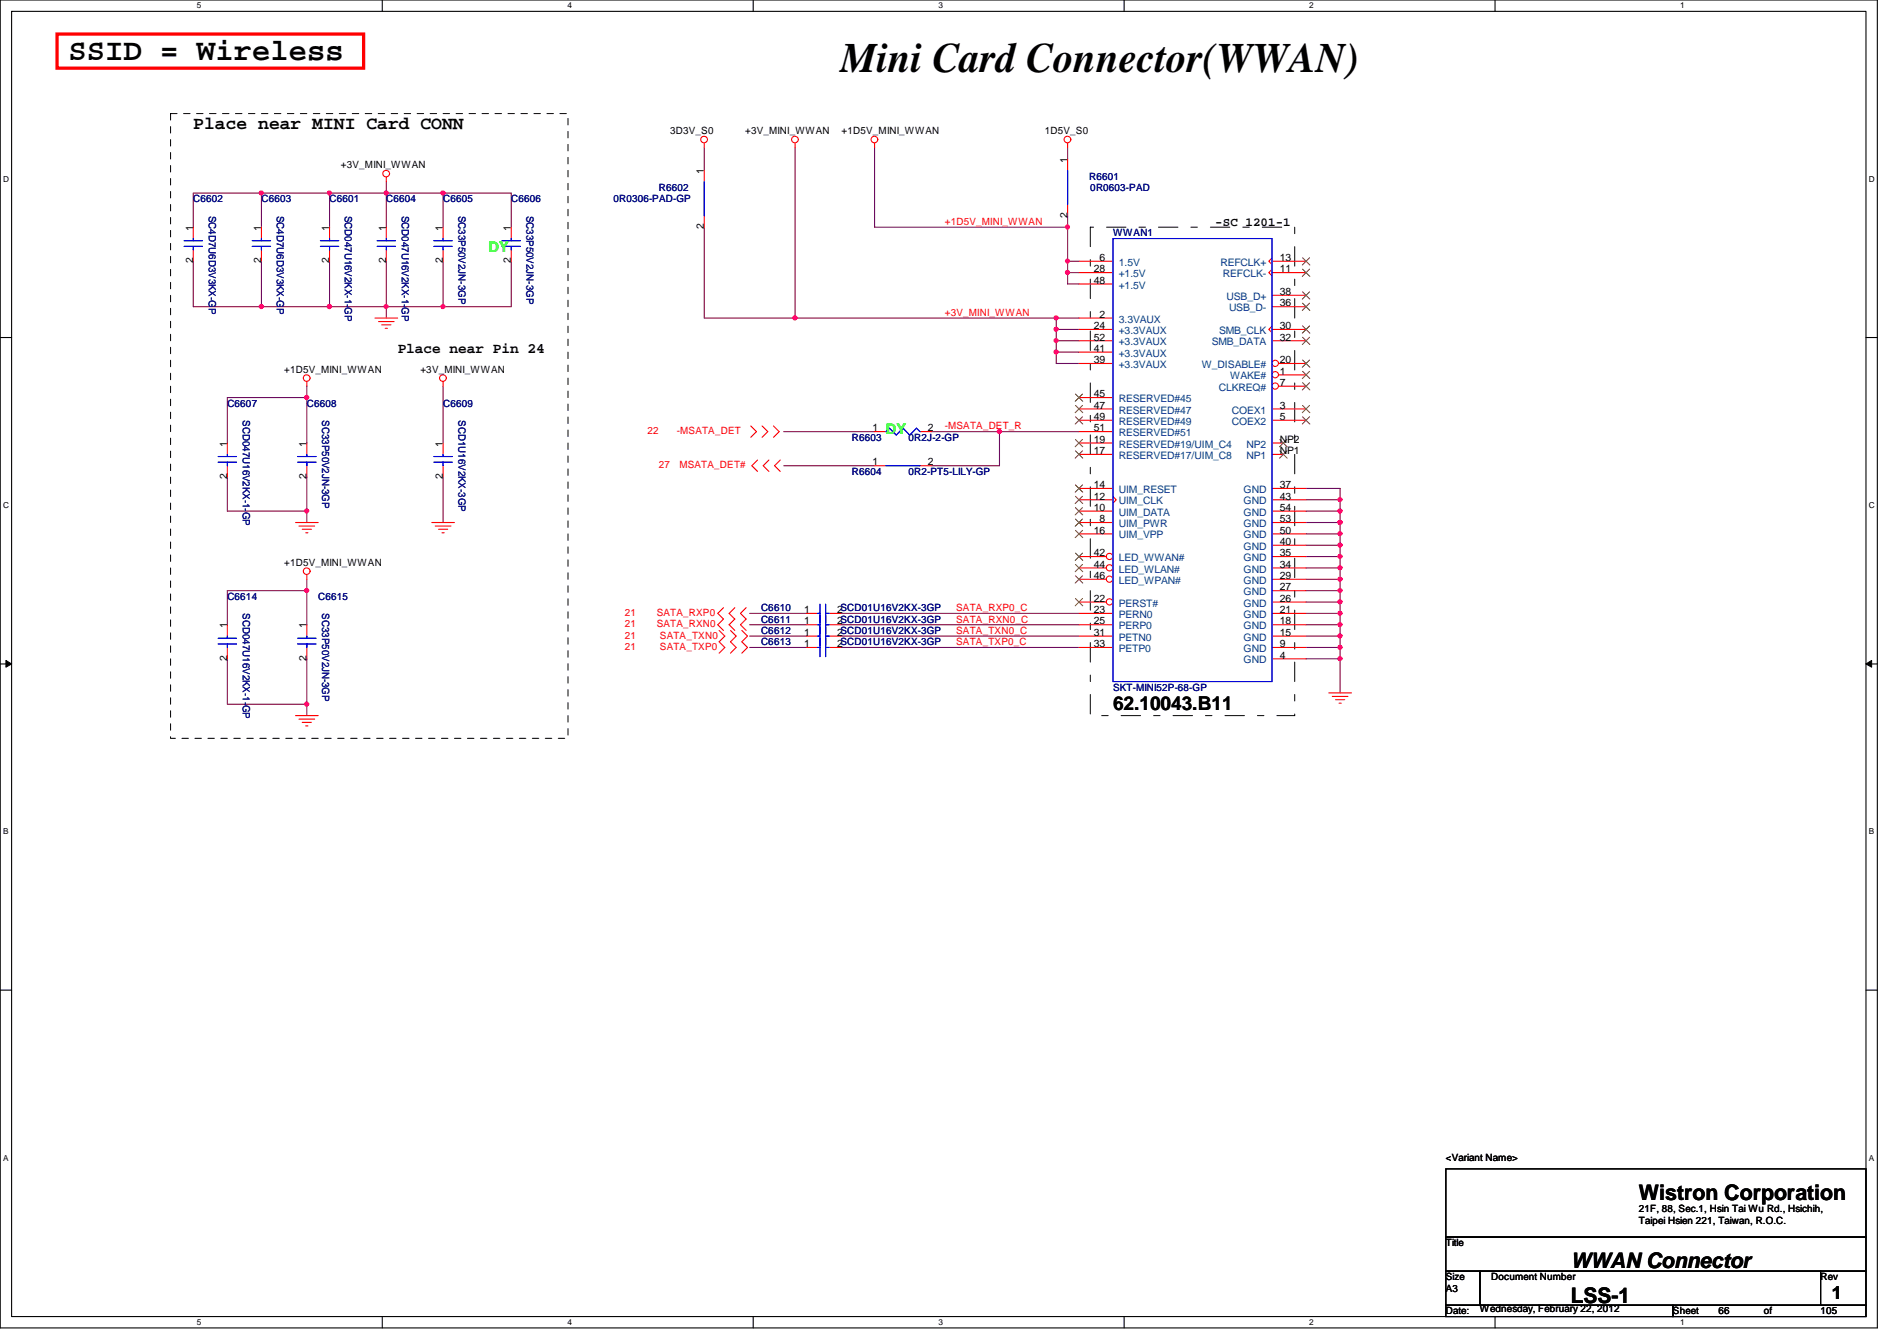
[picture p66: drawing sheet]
<svg xmlns="http://www.w3.org/2000/svg" width="297mm" height="210mm" viewBox="0 0 297 210" stroke-linecap="round" stroke-linejoin="round" font-family="sans-serif">
<defs><g id="words">
<text font-size="6.6" x="131.6" y="11.3">Mini Card Connector(WWAN)</text>
<text font-size="4.8" x="10.7" y="9.4">SSID = Wireless</text>
<g font-size="3.3">
<text x="256.6" y="187.9">Wistron Corporation</text>
<text x="246" y="203.9">LSS-1</text>
<text x="246" y="198.5">WWAN Connector</text>
</g>
<text font-size="3" x="174.3" y="111.2">62.10043.B11</text>
<g font-size="2.8">
<text x="30.3" y="20.2">Place near MINI Card CONN</text>
<text x="286.8" y="203.4">1</text>
</g>
<g font-size="2.3" fill="#0f0">
<text x="76.5" y="39.5">DY</text>
<text x="138.7" y="67.9">DY</text>
</g>
<text font-size="2.3" x="62.3" y="55.2">Place near Pin 24</text>
<text font-size="1.9" x="190.3" y="35.4">-SC 1201-1</text>
<g font-size="1.6">
<text x="104.9" y="21">3D3V_S0</text>
<text x="116.7" y="21">+3V_MINI_WWAN</text>
<text x="131.8" y="21">+1D5V_MINI_WWAN</text>
<text x="163.6" y="21">1D5V_S0</text>
<text x="53.4" y="26.3">+3V_MINI_WWAN</text>
<text x="110.2" y="27.2" transform="rotate(-90 110.2 27.2)">1</text>
<text x="167.1" y="25.4" transform="rotate(-90 167.1 25.4)">1</text>
<text x="110.2" y="35.9" transform="rotate(-90 110.2 35.9)">2</text>
<text x="167.1" y="34.1" transform="rotate(-90 167.1 34.1)">2</text>
<text x="30.2" y="41.2" transform="rotate(-90 30.2 41.2)">2</text>
<text x="30.2" y="36.1" transform="rotate(-90 30.2 36.1)">1</text>
<text x="40.9" y="41.2" transform="rotate(-90 40.9 41.2)">2</text>
<text x="40.9" y="36.1" transform="rotate(-90 40.9 36.1)">1</text>
<text x="51.6" y="41.2" transform="rotate(-90 51.6 41.2)">2</text>
<text x="51.6" y="36.1" transform="rotate(-90 51.6 36.1)">1</text>
<text x="60.4" y="41.2" transform="rotate(-90 60.4 41.2)">2</text>
<text x="60.4" y="36.1" transform="rotate(-90 60.4 36.1)">1</text>
<text x="69.3" y="41.2" transform="rotate(-90 69.3 41.2)">2</text>
<text x="69.3" y="36.1" transform="rotate(-90 69.3 36.1)">1</text>
<text x="80" y="41.2" transform="rotate(-90 80 41.2)">2</text>
<text x="80" y="36.1" transform="rotate(-90 80 36.1)">1</text>
<text x="172.2" y="40.9">6</text>
<text x="200.4" y="40.9">13</text>
<text x="171.3" y="42.6">28</text>
<text x="171.3" y="44.4">48</text>
<text x="200.4" y="42.6">11</text>
<text x="200.4" y="48">36</text>
<text x="200.4" y="46.2">38</text>
<text x="171.3" y="53.3">52</text>
<text x="171.3" y="51.5">24</text>
<text x="172.2" y="49.7">2</text>
<text x="200.4" y="53.3">32</text>
<text x="200.4" y="51.5">30</text>
<text x="44.5" y="58.3">+1D5V_MINI_WWAN</text>
<text x="65.8" y="58.3">+3V_MINI_WWAN</text>
<text x="171.3" y="56.9">39</text>
<text x="171.3" y="55.1">41</text>
<text x="200.4" y="58.6">1</text>
<text x="200.4" y="56.9">20</text>
<text x="171.3" y="62.2">45</text>
<text x="171.3" y="64">47</text>
<text x="171.3" y="65.7">49</text>
<text x="200.4" y="60.4">7</text>
<text x="200.4" y="64">3</text>
<text x="200.4" y="65.7">5</text>
<text x="35.6" y="69.9" transform="rotate(-90 35.6 69.9)">1</text>
<text x="48" y="69.9" transform="rotate(-90 48 69.9)">1</text>
<text x="69.3" y="69.9" transform="rotate(-90 69.3 69.9)">1</text>
<text x="136.6" y="67.5">1</text>
<text x="145.3" y="67.5">2</text>
<text x="171.3" y="71.1">17</text>
<text x="171.3" y="69.3">19</text>
<text x="171.3" y="67.5">51</text>
<text x="200.4" y="71.1">NP1</text>
<text x="200.4" y="69.3">NP2</text>
<text x="35.6" y="75" transform="rotate(-90 35.6 75)">2</text>
<text x="48" y="75" transform="rotate(-90 48 75)">2</text>
<text x="69.3" y="75" transform="rotate(-90 69.3 75)">2</text>
<text x="136.6" y="72.9">1</text>
<text x="145.3" y="72.9">2</text>
<text x="171.3" y="76.4">14</text>
<text x="200.4" y="76.4">37</text>
<text x="171.3" y="83.5">16</text>
<text x="171.3" y="78.2">12</text>
<text x="171.3" y="80">10</text>
<text x="172.2" y="81.7">8</text>
<text x="200.4" y="78.2">43</text>
<text x="200.4" y="80">54</text>
<text x="200.4" y="81.7">53</text>
<text x="200.4" y="83.5">50</text>
<text x="44.5" y="88.6">+1D5V_MINI_WWAN</text>
<text x="171.3" y="87.1">42</text>
<text x="171.3" y="88.9">44</text>
<text x="200.4" y="85.3">40</text>
<text x="200.4" y="87.1">35</text>
<text x="200.4" y="88.9">34</text>
<text x="125.9" y="96">1</text>
<text x="131.1" y="96">2SCD01U16V2KX-3GP</text>
<text x="171.3" y="90.6">46</text>
<text x="171.3" y="96">23</text>
<text x="171.3" y="94.2">22</text>
<text x="200.4" y="90.6">29</text>
<text x="200.4" y="92.4">27</text>
<text x="200.4" y="94.2">26</text>
<text x="200.4" y="96">21</text>
<text x="35.6" y="98.3" transform="rotate(-90 35.6 98.3)">1</text>
<text x="48" y="98.3" transform="rotate(-90 48 98.3)">1</text>
<text x="125.9" y="97.7">1</text>
<text x="125.9" y="101.3">1</text>
<text x="125.9" y="99.5">1</text>
<text x="131.1" y="97.7">2SCD01U16V2KX-3GP</text>
<text x="131.1" y="101.3">2SCD01U16V2KX-3GP</text>
<text x="131.1" y="99.5">2SCD01U16V2KX-3GP</text>
<text x="171.3" y="97.7">25</text>
<text x="171.3" y="99.5">31</text>
<text x="171.3" y="101.3">33</text>
<text x="200.4" y="97.7">18</text>
<text x="200.4" y="99.5">15</text>
<text x="200.4" y="101.3">9</text>
<text x="35.6" y="103.5" transform="rotate(-90 35.6 103.5)">2</text>
<text x="48" y="103.5" transform="rotate(-90 48 103.5)">2</text>
<text x="200.4" y="103.1">4</text>
<text x="226.4" y="181.7">&lt;Variant Name&gt;</text>
<text x="256.6" y="189.7">21F, 88, Sec.1, Hsin Tai Wu Rd., Hsichih,</text>
<text x="256.6" y="191.6">Taipei Hsien 221, Taiwan, R.O.C.</text>
<text x="226.4" y="195.1">Title</text>
<text x="226.4" y="200.4">Size</text>
<text x="226.4" y="202.2">A3</text>
<text x="233.5" y="200.4">Document Number</text>
<text x="285.1" y="200.4">Rev</text>
<text x="226.4" y="205.7">Date:</text>
<text x="231.7" y="205.4">Wednesday, February 22, 2012</text>
<text x="262" y="205.7">Sheet</text>
<text x="269.1" y="205.7">66</text>
<text x="276.2" y="205.7">of</text>
<text x="285.1" y="205.7">105</text>
</g>
<g font-size="1.6" fill="#000080">
<text x="103.2" y="29.9">R6602</text>
<text x="170.6" y="28.1">R6601</text>
<text x="170.7" y="29.9">0R0603-PAD</text>
<text x="30.3" y="31.7">C6602</text>
<text x="32.7" y="33.8" transform="rotate(90 32.7 33.8)">SC4D7U6D3V3KX-GP</text>
<text x="40.9" y="31.7">C6603</text>
<text x="43.3" y="33.8" transform="rotate(90 43.3 33.8)">SC4D7U6D3V3KX-GP</text>
<text x="51.6" y="31.7">C6601</text>
<text x="54" y="33.8" transform="rotate(90 54 33.8)">SCD047U16V2KX-1-GP</text>
<text x="60.5" y="31.7">C6604</text>
<text x="62.9" y="33.8" transform="rotate(90 62.9 33.8)">SCD047U16V2KX-1-GP</text>
<text x="69.4" y="31.7">C6605</text>
<text x="71.8" y="33.8" transform="rotate(90 71.8 33.8)">SC33P50V2JN-3GP</text>
<text x="80" y="31.7">C6606</text>
<text x="82.5" y="33.8" transform="rotate(90 82.5 33.8)">SC33P50V2JN-3GP</text>
<text x="96.1" y="31.7">0R0306-PAD-GP</text>
<text x="174.3" y="37">WWAN1</text>
<text x="35.6" y="63.7">C6607</text>
<text x="38" y="65.8" transform="rotate(90 38 65.8)">SCD047U16V2KX-1-GP</text>
<text x="48" y="63.7">C6608</text>
<text x="50.5" y="65.8" transform="rotate(90 50.5 65.8)">SC33P50V2JN-3GP</text>
<text x="69.4" y="63.7">C6609</text>
<text x="71.8" y="65.8" transform="rotate(90 71.8 65.8)">SCD1U16V2KX-3GP</text>
<text x="133.4" y="69">R6603</text>
<text x="142.3" y="69">0R2J-2-GP</text>
<text x="133.4" y="74.3">R6604</text>
<text x="142.3" y="74.3">0R2-PT5-LILY-GP</text>
<text x="35.6" y="93.9">C6614</text>
<text x="49.8" y="93.9">C6615</text>
<text x="119.2" y="95.7">C6610</text>
<text x="38" y="96" transform="rotate(90 38 96)">SCD047U16V2KX-1-GP</text>
<text x="50.5" y="96" transform="rotate(90 50.5 96)">SC33P50V2JN-3GP</text>
<text x="119.2" y="97.5">C6611</text>
<text x="119.2" y="101">C6613</text>
<text x="119.2" y="99.2">C6612</text>
<text x="174.3" y="108.1">SKT-MINI52P-68-GP</text>
</g>
<g font-size="1.6" fill="#f00">
<text x="148" y="35.2">+1D5V_MINI_WWAN</text>
<text x="148" y="49.4">+3V_MINI_WWAN</text>
<text x="101.4" y="67.9">22</text>
<text x="106" y="67.9">-MSATA_DET</text>
<text x="148" y="67.2">-MSATA_DET_R</text>
<text x="103.2" y="73.3">27</text>
<text x="106.4" y="73.3">MSATA_DET#</text>
<text x="149.7" y="95.7">SATA_RXP0_C</text>
<text x="97.8" y="99.9">21</text>
<text x="97.8" y="101.7">21</text>
<text x="97.8" y="98.2">21</text>
<text x="97.8" y="96.4">21</text>
<text x="102.8" y="98.2">SATA_RXN0</text>
<text x="102.8" y="96.4">SATA_RXP0</text>
<text x="103.3" y="99.9">SATA_TXN0</text>
<text x="103.3" y="101.7">SATA_TXP0</text>
<text x="149.7" y="99.2">SATA_TXN0_C</text>
<text x="149.7" y="101">SATA_TXP0_C</text>
<text x="149.7" y="97.5">SATA_RXN0_C</text>
</g>
<g font-size="1.6" fill="#004080">
<text x="175.2" y="41.6">1.5V</text>
<text x="191.1" y="41.6">REFCLK+</text>
<text x="175.2" y="43.4">+1.5V</text>
<text x="175.2" y="45.2">+1.5V</text>
<text x="191.5" y="43.4">REFCLK-</text>
<text x="192.1" y="46.9">USB_D+</text>
<text x="175.2" y="50.5">3.3VAUX</text>
<text x="175.2" y="52.3">+3.3VAUX</text>
<text x="190.9" y="52.3">SMB_CLK</text>
<text x="192.4" y="48.7">USB_D-</text>
<text x="175.2" y="54.1">+3.3VAUX</text>
<text x="175.2" y="57.6">+3.3VAUX</text>
<text x="175.2" y="55.8">+3.3VAUX</text>
<text x="188.2" y="57.6">W_DISABLE#</text>
<text x="189.7" y="54.1">SMB_DATA</text>
<text x="192.6" y="59.4">WAKE#</text>
<text x="175.2" y="62.9">RESERVED#45</text>
<text x="175.2" y="64.7">RESERVED#47</text>
<text x="190.8" y="61.2">CLKREQ#</text>
<text x="192.9" y="64.7">COEX1</text>
<text x="175.2" y="71.8">RESERVED#17/UIM_C8</text>
<text x="175.2" y="70.1">RESERVED#19/UIM_C4</text>
<text x="175.2" y="66.5">RESERVED#49</text>
<text x="175.2" y="68.3">RESERVED#51</text>
<text x="192.9" y="66.5">COEX2</text>
<text x="195.2" y="71.8">NP1</text>
<text x="195.2" y="70.1">NP2</text>
<text x="175.2" y="77.2">UIM_RESET</text>
<text x="194.7" y="77.2">GND</text>
<text x="175.2" y="79">UIM_CLK</text>
<text x="175.2" y="80.7">UIM_DATA</text>
<text x="175.2" y="82.5">UIM_PWR</text>
<text x="194.7" y="79">GND</text>
<text x="194.7" y="80.7">GND</text>
<text x="194.7" y="82.5">GND</text>
<text x="175.2" y="84.3">UIM_VPP</text>
<text x="175.2" y="87.8">LED_WWAN#</text>
<text x="175.2" y="89.6">LED_WLAN#</text>
<text x="194.7" y="84.3">GND</text>
<text x="194.7" y="86.1">GND</text>
<text x="194.7" y="87.8">GND</text>
<text x="194.7" y="89.6">GND</text>
<text x="175.2" y="91.4">LED_WPAN#</text>
<text x="175.2" y="95">PERST#</text>
<text x="194.7" y="91.4">GND</text>
<text x="194.7" y="93.2">GND</text>
<text x="194.7" y="95">GND</text>
<text x="175.2" y="96.7">PERN0</text>
<text x="175.2" y="98.5">PERP0</text>
<text x="175.2" y="100.3">PETN0</text>
<text x="194.7" y="96.7">GND</text>
<text x="194.7" y="98.5">GND</text>
<text x="194.7" y="100.3">GND</text>
<text x="175.2" y="102.1">PETP0</text>
<text x="194.7" y="102.1">GND</text>
<text x="194.7" y="103.8">GND</text>
</g>
<g font-size="1.3">
<text x="30.8" y="1.3">5</text>
<text x="88.9" y="1.3">4</text>
<text x="146.9" y="1.3">3</text>
<text x="205" y="1.3">2</text>
<text x="263.1" y="1.3">1</text>
<text x=".5" y="28.4">D</text>
<text x="292.6" y="28.4">D</text>
<text x=".5" y="79.5">C</text>
<text x="292.6" y="79.5">C</text>
<text x=".5" y="130.6">B</text>
<text x="292.6" y="130.6">B</text>
<text x=".5" y="181.7">A</text>
<text x="292.6" y="181.7">A</text>
<text x="30.8" y="207.4">5</text>
<text x="88.9" y="207.4">4</text>
<text x="146.9" y="207.4">3</text>
<text x="205" y="207.4">2</text>
<text x="263.1" y="207.4">1</text>
</g>
</g></defs>
<path d="M0 0h294v207.9h-294zM1.8 1.8h290.4v204.3h-290.4z" fill="none" stroke="#000" stroke-width=".17"/>
<g fill="#fff">
<path d="M30.8 .2h.7v1.4h-.7z"/>
<path d="M30.8 206.2h.7v1.4h-.7z"/>
</g>
<path d="M59.9 0v1.8M59.9 206.1v1.8" fill="none" stroke="#000" stroke-width=".17"/>
<g fill="#fff">
<path d="M88.9 .2h.6v1.4h-.6z"/>
<path d="M88.9 206.2h.6v1.4h-.6z"/>
</g>
<path d="M117.9 0v1.8M117.9 206.1v1.8" fill="none" stroke="#000" stroke-width=".17"/>
<g fill="#fff">
<path d="M146.9 .2h.7v1.4h-.7z"/>
<path d="M146.9 206.2h.7v1.4h-.7z"/>
</g>
<path d="M176 0v1.8M176 206.1v1.8" fill="none" stroke="#000" stroke-width=".17"/>
<g fill="#fff">
<path d="M205 .2h.7v1.4h-.7z"/>
<path d="M205 206.2h.7v1.4h-.7z"/>
</g>
<path d="M234.1 0v1.8M234.1 206.1v1.8" fill="none" stroke="#000" stroke-width=".17"/>
<g fill="#fff">
<path d="M263.1 .2h.7v1.4h-.7z"/>
<path d="M263.1 206.2h.7v1.4h-.7z"/>
<path d="M.5 27.3h.9v1.4h-.9z"/>
<path d="M292.6 27.3h.9v1.4h-.9z"/>
<path d="M.5 78.4h.9v1.4h-.9z"/>
<path d="M292.6 78.4h.9v1.4h-.9z"/>
</g>
<path d="M0 52.8h1.8M292.2 52.8h1.8" fill="none" stroke="#000" stroke-width=".17"/>
<g fill="#fff">
<path d="M.5 129.5h.8v1.4h-.8z"/>
<path d="M292.6 129.5h.9v1.4h-.9z"/>
</g>
<path d="M0 103.9h1.8M292.2 103.9h1.8" fill="none" stroke="#000" stroke-width=".17"/>
<path d="M.9 103.4l.9 .5-.9 .5zM292.2 103.9l.9-.5v1z" fill="#000"/>
<path d="M.9 103.4l.9 .5-.9 .5zM292.2 103.9l.9-.5v1z" fill="none" stroke="#000" stroke-width=".16"/>
<g fill="#fff">
<path d="M.5 180.5h.8v1.4h-.8z"/>
<path d="M292.6 180.5h.9v1.4h-.9z"/>
</g>
<path d="M0 155h1.8M292.2 155h1.8" fill="none" stroke="#000" stroke-width=".17"/>
<path d="M60.5 30.2h8.9" fill="none" stroke="#800040" stroke-width=".17"/>
<circle cx="60.5" cy="30.2" r=".32" fill="#f0f"/>
<circle cx="60.5" cy="30.2" r=".32" fill="none" stroke="#f0f" stroke-width=".17"/>
<path d="M60.5 30.2h-8.9v5.4" fill="none" stroke="#800040" stroke-width=".17"/>
<circle cx="51.6" cy="30.2" r=".32" fill="#f0f"/>
<circle cx="51.6" cy="30.2" r=".32" fill="none" stroke="#f0f" stroke-width=".17"/>
<path d="M60.5 30.2v5.4M69.4 30.2h10.6M69.4 48h10.6" fill="none" stroke="#800040" stroke-width=".17"/>
<circle cx="69.4" cy="30.2" r=".32" fill="#f0f"/>
<circle cx="69.4" cy="30.2" r=".32" fill="none" stroke="#f0f" stroke-width=".17"/>
<path d="M40.9 30.2h10.7M51.6 40.9v7.1M80 40.9v7.1" fill="none" stroke="#800040" stroke-width=".17"/>
<circle cx="40.9" cy="30.2" r=".32" fill="#f0f"/>
<circle cx="40.9" cy="30.2" r=".32" fill="none" stroke="#f0f" stroke-width=".17"/>
<path d="M69.4 30.2v5.4M69.4 48h-8.9v1.8" fill="none" stroke="#800040" stroke-width=".17"/>
<circle cx="69.4" cy="48" r=".32" fill="#f0f"/>
<circle cx="69.4" cy="48" r=".32" fill="none" stroke="#f0f" stroke-width=".17"/>
<circle cx="60.5" cy="48" r=".32" fill="#f0f"/>
<circle cx="60.5" cy="48" r=".32" fill="none" stroke="#f0f" stroke-width=".17"/>
<path d="M35.6 92.5h12.4v5.3" fill="none" stroke="#800040" stroke-width=".17"/>
<circle cx="48" cy="92.4" r=".32" fill="#f0f"/>
<circle cx="48" cy="92.4" r=".32" fill="none" stroke="#f0f" stroke-width=".17"/>
<path d="M35.6 92.5v5.3M35.6 103.1v7.1h12.4v1.8" fill="none" stroke="#800040" stroke-width=".17"/>
<circle cx="48" cy="110.2" r=".32" fill="#f0f"/>
<circle cx="48" cy="110.2" r=".32" fill="none" stroke="#f0f" stroke-width=".17"/>
<path d="M60.5 28.4v1.8M35.6 62.2h12.4v7.1M48 90.7v1.8M48 103.1v7.1" fill="none" stroke="#800040" stroke-width=".17"/>
<circle cx="48" cy="62.2" r=".32" fill="#f0f"/>
<circle cx="48" cy="62.2" r=".32" fill="none" stroke="#f0f" stroke-width=".17"/>
<path d="M35.6 62.2v7.1M35.6 74.7v5.3h12.4v1.8" fill="none" stroke="#800040" stroke-width=".17"/>
<circle cx="48" cy="80" r=".32" fill="#f0f"/>
<circle cx="48" cy="80" r=".32" fill="none" stroke="#f0f" stroke-width=".17"/>
<path d="M30.3 35.6v-5.4h10.6v5.4M80 30.2v5.4M30.3 40.9v7.1M40.9 40.9v7.1h10.7M69.4 40.9v7.1M48 60.5v1.7M48 74.7v5.3M69.4 60.5v8.8M69.4 74.7v7.1" fill="none" stroke="#800040" stroke-width=".17"/>
<circle cx="51.6" cy="48" r=".32" fill="#f0f"/>
<circle cx="51.6" cy="48" r=".32" fill="none" stroke="#f0f" stroke-width=".17"/>
<circle cx="40.9" cy="48" r=".32" fill="#f0f"/>
<circle cx="40.9" cy="48" r=".32" fill="none" stroke="#f0f" stroke-width=".17"/>
<path d="M51.6 48h8.9" fill="none" stroke="#800040" stroke-width=".17"/>
<circle cx="51.6" cy="48" r=".32" fill="#f0f"/>
<circle cx="51.6" cy="48" r=".32" fill="none" stroke="#f0f" stroke-width=".17"/>
<path d="M136.9 23.1v12.5h30.3M167.2 23.1v1.8M167.2 33.8v1.8M167.2 35.6v5.3M30.3 48h10.6M60.5 40.9v7.1M165.4 55.1v1.8h3.5M167.2 42.7v1.7h1.7" fill="none" stroke="#800040" stroke-width=".17"/>
<circle cx="167.1" cy="35.5" r=".32" fill="#f0f"/>
<circle cx="167.1" cy="35.5" r=".32" fill="none" stroke="#f0f" stroke-width=".17"/>
<path d="M168.9 40.9h-1.7v1.8" fill="none" stroke="#800040" stroke-width=".17"/>
<circle cx="167.1" cy="40.9" r=".32" fill="#f0f"/>
<circle cx="167.1" cy="40.9" r=".32" fill="none" stroke="#f0f" stroke-width=".17"/>
<path d="M167.2 42.7h1.7" fill="none" stroke="#800040" stroke-width=".17"/>
<circle cx="167.1" cy="42.6" r=".32" fill="#f0f"/>
<circle cx="167.1" cy="42.6" r=".32" fill="none" stroke="#f0f" stroke-width=".17"/>
<path d="M110.3 23.1v3.6M124.5 23.1v26.7h-14.2v-14.2M122.7 67.6h14.2M156.5 67.6h12.4M117.4 99.6h8.9M131.6 99.6h37.3M117.4 101.3h8.9M131.6 101.3h37.3" fill="none" stroke="#800040" stroke-width=".17"/>
<circle cx="156.5" cy="67.5" r=".32" fill="#f0f"/>
<circle cx="156.5" cy="67.5" r=".32" fill="none" stroke="#f0f" stroke-width=".17"/>
<path d="M204.5 92.5h5.3v1.7" fill="none" stroke="#800040" stroke-width=".17"/>
<circle cx="209.8" cy="92.4" r=".32" fill="#f0f"/>
<circle cx="209.8" cy="92.4" r=".32" fill="none" stroke="#f0f" stroke-width=".17"/>
<path d="M209.8 101.3v1.8" fill="none" stroke="#800040" stroke-width=".17"/>
<circle cx="209.8" cy="101.3" r=".32" fill="#f0f"/>
<circle cx="209.8" cy="101.3" r=".32" fill="none" stroke="#f0f" stroke-width=".17"/>
<path d="M204.5 83.6h5.3v1.7" fill="none" stroke="#800040" stroke-width=".17"/>
<circle cx="209.8" cy="83.5" r=".32" fill="#f0f"/>
<circle cx="209.8" cy="83.5" r=".32" fill="none" stroke="#f0f" stroke-width=".17"/>
<path d="M204.5 94.2h5.3v1.8" fill="none" stroke="#800040" stroke-width=".17"/>
<circle cx="209.8" cy="94.2" r=".32" fill="#f0f"/>
<circle cx="209.8" cy="94.2" r=".32" fill="none" stroke="#f0f" stroke-width=".17"/>
<path d="M204.5 85.3h5.3v1.8" fill="none" stroke="#800040" stroke-width=".17"/>
<circle cx="209.8" cy="85.3" r=".32" fill="#f0f"/>
<circle cx="209.8" cy="85.3" r=".32" fill="none" stroke="#f0f" stroke-width=".17"/>
<path d="M204.5 96h5.3v1.8" fill="none" stroke="#800040" stroke-width=".17"/>
<circle cx="209.8" cy="96" r=".32" fill="#f0f"/>
<circle cx="209.8" cy="96" r=".32" fill="none" stroke="#f0f" stroke-width=".17"/>
<path d="M204.5 87.1h5.3v1.8" fill="none" stroke="#800040" stroke-width=".17"/>
<circle cx="209.8" cy="87.1" r=".32" fill="#f0f"/>
<circle cx="209.8" cy="87.1" r=".32" fill="none" stroke="#f0f" stroke-width=".17"/>
<path d="M204.5 99.6h5.3v1.7" fill="none" stroke="#800040" stroke-width=".17"/>
<circle cx="209.8" cy="99.5" r=".32" fill="#f0f"/>
<circle cx="209.8" cy="99.5" r=".32" fill="none" stroke="#f0f" stroke-width=".17"/>
<path d="M209.8 103.1v5.4" fill="none" stroke="#800040" stroke-width=".17"/>
<circle cx="209.8" cy="103.1" r=".32" fill="#f0f"/>
<circle cx="209.8" cy="103.1" r=".32" fill="none" stroke="#f0f" stroke-width=".17"/>
<path d="M204.5 88.9h5.3v1.8M204.5 103.1h5.3" fill="none" stroke="#800040" stroke-width=".17"/>
<circle cx="209.8" cy="88.9" r=".32" fill="#f0f"/>
<circle cx="209.8" cy="88.9" r=".32" fill="none" stroke="#f0f" stroke-width=".17"/>
<path d="M204.5 97.8h5.3v1.8" fill="none" stroke="#800040" stroke-width=".17"/>
<circle cx="209.8" cy="97.8" r=".32" fill="#f0f"/>
<circle cx="209.8" cy="97.8" r=".32" fill="none" stroke="#f0f" stroke-width=".17"/>
<path d="M204.5 80h5.3v1.8" fill="none" stroke="#800040" stroke-width=".17"/>
<circle cx="209.8" cy="81.8" r=".32" fill="#f0f"/>
<circle cx="209.8" cy="81.8" r=".32" fill="none" stroke="#f0f" stroke-width=".17"/>
<circle cx="209.8" cy="80" r=".32" fill="#f0f"/>
<circle cx="209.8" cy="80" r=".32" fill="none" stroke="#f0f" stroke-width=".17"/>
<path d="M204.5 90.7h5.3v1.8" fill="none" stroke="#800040" stroke-width=".17"/>
<circle cx="209.8" cy="90.7" r=".32" fill="#f0f"/>
<circle cx="209.8" cy="90.7" r=".32" fill="none" stroke="#f0f" stroke-width=".17"/>
<path d="M165.4 49.8h3.5M122.7 72.9h14.2M145.8 67.6h10.7v5.3h-10.7M117.4 97.8h8.9M117.4 96h8.9M131.6 97.8h37.3M131.6 96h37.3M204.5 81.8h5.3M204.5 101.3h5.3" fill="none" stroke="#800040" stroke-width=".17"/>
<circle cx="165.4" cy="49.8" r=".32" fill="#f0f"/>
<circle cx="165.4" cy="49.8" r=".32" fill="none" stroke="#f0f" stroke-width=".17"/>
<path d="M124.5 49.8h40.9" fill="none" stroke="#800040" stroke-width=".17"/>
<circle cx="124.5" cy="49.8" r=".32" fill="#f0f"/>
<circle cx="124.5" cy="49.8" r=".32" fill="none" stroke="#f0f" stroke-width=".17"/>
<path d="M165.4 51.6h3.5" fill="none" stroke="#800040" stroke-width=".17"/>
<circle cx="165.4" cy="51.5" r=".32" fill="#f0f"/>
<circle cx="165.4" cy="51.5" r=".32" fill="none" stroke="#f0f" stroke-width=".17"/>
<path d="M165.4 49.8v1.8M165.4 53.3h3.5" fill="none" stroke="#800040" stroke-width=".17"/>
<circle cx="165.4" cy="53.3" r=".32" fill="#f0f"/>
<circle cx="165.4" cy="53.3" r=".32" fill="none" stroke="#f0f" stroke-width=".17"/>
<path d="M165.4 51.6v1.7M165.4 55.1h3.5" fill="none" stroke="#800040" stroke-width=".17"/>
<circle cx="165.4" cy="55.1" r=".32" fill="#f0f"/>
<circle cx="165.4" cy="55.1" r=".32" fill="none" stroke="#f0f" stroke-width=".17"/>
<path d="M165.4 53.3v1.8M209.8 81.8v1.8" fill="none" stroke="#800040" stroke-width=".17"/>
<circle cx="209.8" cy="81.8" r=".32" fill="#f0f"/>
<circle cx="209.8" cy="81.8" r=".32" fill="none" stroke="#f0f" stroke-width=".17"/>
<path d="M204.5 76.5h5.3v1.7M204.5 78.2h5.3M209.8 78.2v1.8" fill="none" stroke="#800040" stroke-width=".17"/>
<circle cx="209.8" cy="78.2" r=".32" fill="#f0f"/>
<circle cx="209.8" cy="78.2" r=".32" fill="none" stroke="#f0f" stroke-width=".17"/>
<g fill="none" stroke="#f00" stroke-width=".17">
<path d="M51.6 35.6v1.7M51.6 39.1v1.8M60.5 27.7v.7M60.5 35.6v1.7M60.5 39.1v1.8M110.3 22.4v.7M124.5 22.4v.7M136.9 22.4v.7M167.2 22.4v.7M167.2 24.9v1.8M167.2 32v1.8M48 59.7v.8"/>
<path d="M58.7 49.8h3.6M59.3 50.3h2.4M59.8 50.8h1.4M60.3 51.4h.4M69.4 59.7v.8M168.9 49.8h5.4M168.9 40.9h5.4M168.9 53.3h5.4M168.9 51.6h5.4M168.9 42.7h5.4M168.9 44.4h5.4M199.2 48h5.3"/>
<path d="M199.2 46.2h5.3M69.4 69.3v1.8M69.4 72.9v1.8M117.6 66.7l.8 .9-.8 .9M118.6 72l-.9 .9 .9 .9M119.3 66.7l.9 .9-.9 .9M120.4 72l-.9 .9 .9 .9M121.1 66.7l.9 .9-.9 .9M122.2 72l-.9 .9 .9 .9M35.6 97.8v1.8M46.3 81.8h3.5M46.8 82.3h2.5"/>
<path d="M47.3 82.8h1.5M47.9 83.4h.3M48 90v.7M48 97.8v1.8M67.6 81.8h3.6M68.2 82.3h2.4M68.7 82.8h1.4M69.2 83.4h.4M112.6 98.7l.9 .9-.9 .9 .9 .8-.9 .9M113.3 95.1l-.9 .9 .9 .9-.9 .9 .9 .9M114.4 98.7l.9 .9-.9 .9 .9 .8-.9 .9M115.1 95.1l-.9 .9 .9 .9-.9 .9 .9 .9"/>
<path d="M116.2 98.7l.8 .9-.8 .9 .8 .8-.8 .9M116.8 95.1l-.9 .9 .9 .9-.9 .9 .9 .9M35.6 101.3v1.8M46.3 112h3.5M46.8 112.6h2.5M47.3 113.1h1.5M47.9 113.6h.3M48 101.3v1.8M208.1 108.5h3.5M208.6 109h2.5M209.1 109.5h1.5M209.7 110.1h.3"/>
<circle cx="60.5" cy="27.2" r=".52"/>
<circle cx="110.3" cy="21.8" r=".52"/>
<circle cx="124.5" cy="21.8" r=".52"/>
<circle cx="136.9" cy="21.8" r=".52"/>
<circle cx="167.2" cy="21.8" r=".52"/>
<circle cx="48" cy="59.2" r=".52"/>
<circle cx="69.4" cy="59.2" r=".52"/>
<circle cx="48" cy="89.4" r=".52"/>
</g>
<path d="M226.4 183h65.8v10.6h-65.8zM226.4 193.6h65.8v5.4h-65.8zM226.4 199h5.3v5.3h-5.3zM231.7 199h53.4v5.3h-53.4zM285.1 199h7.1v5.3h-7.1zM226.4 204.3h35.6v1.8h-35.6zM262 204.3h30.2v1.8h-30.2z" fill="none" stroke="#000" stroke-width=".17"/>
<path d="M8.9 5.3h48v5.4h-48z" fill="none" stroke="#f00" stroke-width=".51"/>
<path d="M26.7 17.8h62.2v97.8h-62.2z" fill="none" stroke="#000" stroke-width=".16" stroke-dasharray="1 1 1 1 1 1 1 1"/>
<path d="M170.7 35.6h32v76.4h-32z" fill="none" stroke="#000" stroke-width=".16" stroke-dasharray="3 2 1 2"/>
<g fill="none" stroke="#00f" stroke-width=".17">
<path d="M50.2 38.6h2.8M50.2 37.7h2.8M51.6 37.3v.4M51.6 38.6v.5M59.1 38.6h2.8M59.1 37.7h2.8M60.5 37.3v.4M60.5 38.6v.5M167.2 26.7v5.3M67.9 72.3h2.9M67.9 71.5h2.9M69.4 71.1v.4"/>
<path d="M69.4 72.3v.6M34.2 99.9h2.8M35.6 99.6v.3M46.6 99.9h2.9M48 99.6v.3M34.2 100.8h2.8M35.6 100.8v.5M46.6 100.8h2.9M48 100.8v.5"/>
</g>
<path d="M204 47.5l1.1 1.1M204 45.7l1.1 1.1M205.1 47.5l-1.2 1.1M205.1 45.7l-1.2 1.1" fill="none" stroke="#804000" stroke-width=".16"/>
<circle cx="199.7" cy="58.6" r=".5" fill="#fff"/>
<g fill="none" stroke="#f00" stroke-width=".17">
<path d="M200.2 58.7h4.3"/>
<circle cx="199.7" cy="58.6" r=".5"/>
</g>
<path d="M204 58.1l1.1 1.2M205.1 58.1l-1.2 1.2" fill="none" stroke="#804000" stroke-width=".16"/>
<circle cx="199.7" cy="60.4" r=".5" fill="#fff"/>
<g fill="none" stroke="#f00" stroke-width=".17">
<path d="M199.2 51.1l-.5 .5 .5 .5M199.2 51.6h5.3M199.2 53.3h5.3M199.2 64h5.3M199.2 65.8h5.3M200.2 60.5h4.3"/>
<circle cx="199.7" cy="60.4" r=".5"/>
</g>
<path d="M204 59.9l1.1 1.1M204 51l1.1 1.2M204 52.8l1.1 1.1M205.1 59.9l-1.2 1.1M205.1 51l-1.2 1.2M205.1 52.8l-1.2 1.1M204 63.5l1.1 1.1M204 65.2l1.1 1.2M205.1 63.5l-1.2 1.1M205.1 65.2l-1.2 1.2" fill="none" stroke="#804000" stroke-width=".16"/>
<circle cx="199.7" cy="56.9" r=".5" fill="#fff"/>
<g fill="none" stroke="#f00" stroke-width=".17">
<path d="M168.9 56.9h5.4M168.9 55.1h5.4M199.2 40.4l-.5 .5 .5 .5M199.2 42.2l-.5 .5 .5 .5M199.2 40.9h5.3M199.2 42.7h5.3M200.2 56.9h4.3M168.9 71.1h5.4M168.9 69.3h5.4M168.9 62.2h5.4M168.9 64h5.4M168.9 65.8h5.4"/>
<path d="M168.9 67.6h5.4M168.9 76.5h5.4M168.9 78.2h5.4M174.3 77.7l.5 .5-.5 .5M199.2 71.1h1.8M199.2 69.3h1.8M199.2 76.5h5.3M199.2 78.2h5.3M168.9 80h5.4M168.9 81.8h5.4M168.9 83.6h5.4M199.2 80h5.3"/>
<path d="M199.2 81.8h5.3M199.2 83.6h5.3M199.2 85.3h5.3M199.2 87.1h5.3M199.2 88.9h5.3M199.2 90.7h5.3M199.2 92.5h5.3M199.2 94.2h5.3M199.2 96h5.3M199.2 97.8h5.3M199.2 99.6h5.3M199.2 101.3h5.3"/>
<path d="M199.2 103.1h5.3"/>
<circle cx="199.7" cy="56.9" r=".5"/>
</g>
<g fill="none" stroke="#804000" stroke-width=".16">
<path d="M204 56.3l1.1 1.2M204 40.3l1.1 1.2M204 42.1l1.1 1.2M205.1 56.3l-1.2 1.2M205.1 40.3l-1.2 1.2M205.1 42.1l-1.2 1.2M168.4 70.6l1.1 1.1M168.4 68.8l1.1 1.1M168.4 61.7l1.1 1.1M168.4 63.5l1.1 1.1M168.4 65.2l1.1 1.2M168.4 75.9l1.1 1.1"/>
<path d="M168.4 77.7l1.1 1.1M168.4 79.5l1.1 1.1M169.5 75.9l-1.1 1.1M169.5 77.7l-1.1 1.1M169.5 70.6l-1.1 1.1M169.5 68.8l-1.1 1.1M169.5 61.7l-1.1 1.1M169.5 63.5l-1.1 1.1M169.5 65.2l-1.1 1.2M169.5 79.5l-1.1 1.1M200.4 70.6l1.1 1.1M200.4 68.8l1.1 1.1"/>
<path d="M201.5 70.6l-1.1 1.1M201.5 68.8l-1.1 1.1M168.4 83l1.1 1.2M168.4 81.2l1.1 1.2M169.5 83l-1.1 1.2M169.5 81.2l-1.1 1.2"/>
</g>
<circle cx="173.7" cy="87.1" r=".5" fill="#fff"/>
<g fill="none" stroke="#f00" stroke-width=".17">
<path d="M168.9 87.1h4.3"/>
<circle cx="173.7" cy="87.1" r=".5"/>
</g>
<path d="M168.4 86.6l1.1 1.1M169.5 86.6l-1.1 1.1" fill="none" stroke="#804000" stroke-width=".16"/>
<circle cx="173.7" cy="88.9" r=".5" fill="#fff"/>
<g fill="none" stroke="#f00" stroke-width=".17">
<path d="M168.9 88.9h4.3"/>
<circle cx="173.7" cy="88.9" r=".5"/>
</g>
<path d="M168.4 88.3l1.1 1.2M169.5 88.3l-1.1 1.2" fill="none" stroke="#804000" stroke-width=".16"/>
<circle cx="173.7" cy="90.7" r=".5" fill="#fff"/>
<g fill="none" stroke="#f00" stroke-width=".17">
<path d="M168.9 90.7h4.3M168.9 96h5.4M168.9 97.8h5.4"/>
<circle cx="173.7" cy="90.7" r=".5"/>
</g>
<path d="M168.4 90.1l1.1 1.2M169.5 90.1l-1.1 1.2" fill="none" stroke="#804000" stroke-width=".16"/>
<circle cx="173.7" cy="94.2" r=".5" fill="#fff"/>
<g fill="none" stroke="#f00" stroke-width=".17">
<path d="M30.3 35.6v1.7M30.3 39.1v1.8M40.9 35.6v1.7M40.9 39.1v1.8M69.4 35.6v1.7M69.4 39.1v1.8M80 35.6v1.7M80 39.1v1.8M110.3 26.7v1.7M110.3 33.8v1.8M35.6 69.3v1.8M35.6 72.9v1.8"/>
<path d="M48 69.3v1.8M48 72.9v1.8M136.9 72.9h1.8M136.9 67.6h1.8M144.1 72.9h1.7M144.1 67.6h1.7M126.3 99.6h1.8M126.3 97.8h1.8M126.3 96h1.8M129.8 99.6h1.8M129.8 97.8h1.8M129.8 96h1.8"/>
<path d="M168.9 94.2h4.3M168.9 99.6h5.4M126.3 101.3h1.8M129.8 101.3h1.8M168.9 101.3h5.4"/>
<circle cx="173.7" cy="94.2" r=".5"/>
</g>
<path d="M168.4 93.7l1.1 1.1M169.5 93.7l-1.1 1.1" fill="none" stroke="#804000" stroke-width=".16"/>
<g fill="none" stroke="#00f" stroke-width=".17">
<path d="M28.8 37.7h2.9M28.8 38.6h2.9M30.3 37.3v.4M30.3 38.6v.5M39.5 37.7h2.9M39.5 38.6h2.9M40.9 37.3v.4M40.9 38.6v.5M67.9 38.6h2.9M67.9 37.7h2.9M69.4 37.3v.4M69.4 38.6v.5"/>
<path d="M78.6 38.6h2.9M78.6 37.7h2.9M80 37.3v.4M80 38.6v.5M110.3 28.4v5.4M174.3 37.3h24.9v69.4h-24.9zM34.2 72.3h2.8M34.2 71.5h2.8M35.6 71.1v.4M35.6 72.3v.6M46.6 72.3h2.9M46.6 71.5h2.9"/>
<path d="M48 71.1v.4M48 72.3v.6M138.7 72.9h5.4M138.7 67.6l.6-.6 1 1.1 1.1-1.1 1 1.1 1.1-1.1 .6 .6M128.1 97.8h.3M128.1 96h.3M128.1 99.6h.3M128.4 96.4v2.8M128.4 99.9v2.9M128.4 94.6v2.9M128.4 98.1v2.9M129.3 97.8h.5"/>
<path d="M129.3 96h.5M129.3 99.6h.5M129.3 96.4v2.8M129.3 99.9v2.9M129.3 94.6v2.9M129.3 98.1v2.9M128.1 101.3h.3M129.3 101.3h.5"/>
</g>
<circle cx="60.5" cy="30.2" r=".32" fill="#f0f"/>
<circle cx="60.5" cy="30.2" r=".32" fill="none" stroke="#f0f" stroke-width=".17"/>
<circle cx="51.6" cy="30.2" r=".32" fill="#f0f"/>
<circle cx="51.6" cy="30.2" r=".32" fill="none" stroke="#f0f" stroke-width=".17"/>
<circle cx="69.4" cy="30.2" r=".32" fill="#f0f"/>
<circle cx="69.4" cy="30.2" r=".32" fill="none" stroke="#f0f" stroke-width=".17"/>
<circle cx="40.9" cy="30.2" r=".32" fill="#f0f"/>
<circle cx="40.9" cy="30.2" r=".32" fill="none" stroke="#f0f" stroke-width=".17"/>
<circle cx="69.4" cy="48" r=".32" fill="#f0f"/>
<circle cx="69.4" cy="48" r=".32" fill="none" stroke="#f0f" stroke-width=".17"/>
<circle cx="60.5" cy="48" r=".32" fill="#f0f"/>
<circle cx="60.5" cy="48" r=".32" fill="none" stroke="#f0f" stroke-width=".17"/>
<circle cx="48" cy="92.4" r=".32" fill="#f0f"/>
<circle cx="48" cy="92.4" r=".32" fill="none" stroke="#f0f" stroke-width=".17"/>
<circle cx="48" cy="110.2" r=".32" fill="#f0f"/>
<circle cx="48" cy="110.2" r=".32" fill="none" stroke="#f0f" stroke-width=".17"/>
<circle cx="48" cy="62.2" r=".32" fill="#f0f"/>
<circle cx="48" cy="62.2" r=".32" fill="none" stroke="#f0f" stroke-width=".17"/>
<circle cx="48" cy="80" r=".32" fill="#f0f"/>
<circle cx="48" cy="80" r=".32" fill="none" stroke="#f0f" stroke-width=".17"/>
<circle cx="51.6" cy="48" r=".32" fill="#f0f"/>
<circle cx="51.6" cy="48" r=".32" fill="none" stroke="#f0f" stroke-width=".17"/>
<circle cx="40.9" cy="48" r=".32" fill="#f0f"/>
<circle cx="40.9" cy="48" r=".32" fill="none" stroke="#f0f" stroke-width=".17"/>
<circle cx="51.6" cy="48" r=".32" fill="#f0f"/>
<circle cx="51.6" cy="48" r=".32" fill="none" stroke="#f0f" stroke-width=".17"/>
<circle cx="167.1" cy="35.5" r=".32" fill="#f0f"/>
<circle cx="167.1" cy="35.5" r=".32" fill="none" stroke="#f0f" stroke-width=".17"/>
<circle cx="167.1" cy="40.9" r=".32" fill="#f0f"/>
<circle cx="167.1" cy="40.9" r=".32" fill="none" stroke="#f0f" stroke-width=".17"/>
<circle cx="167.1" cy="42.6" r=".32" fill="#f0f"/>
<circle cx="167.1" cy="42.6" r=".32" fill="none" stroke="#f0f" stroke-width=".17"/>
<circle cx="156.5" cy="67.5" r=".32" fill="#f0f"/>
<circle cx="156.5" cy="67.5" r=".32" fill="none" stroke="#f0f" stroke-width=".17"/>
<circle cx="209.8" cy="92.4" r=".32" fill="#f0f"/>
<circle cx="209.8" cy="92.4" r=".32" fill="none" stroke="#f0f" stroke-width=".17"/>
<circle cx="209.8" cy="101.3" r=".32" fill="#f0f"/>
<circle cx="209.8" cy="101.3" r=".32" fill="none" stroke="#f0f" stroke-width=".17"/>
<circle cx="209.8" cy="83.5" r=".32" fill="#f0f"/>
<circle cx="209.8" cy="83.5" r=".32" fill="none" stroke="#f0f" stroke-width=".17"/>
<circle cx="209.8" cy="94.2" r=".32" fill="#f0f"/>
<circle cx="209.8" cy="94.2" r=".32" fill="none" stroke="#f0f" stroke-width=".17"/>
<circle cx="209.8" cy="85.3" r=".32" fill="#f0f"/>
<circle cx="209.8" cy="85.3" r=".32" fill="none" stroke="#f0f" stroke-width=".17"/>
<circle cx="209.8" cy="96" r=".32" fill="#f0f"/>
<circle cx="209.8" cy="96" r=".32" fill="none" stroke="#f0f" stroke-width=".17"/>
<circle cx="209.8" cy="87.1" r=".32" fill="#f0f"/>
<circle cx="209.8" cy="87.1" r=".32" fill="none" stroke="#f0f" stroke-width=".17"/>
<circle cx="209.8" cy="99.5" r=".32" fill="#f0f"/>
<circle cx="209.8" cy="99.5" r=".32" fill="none" stroke="#f0f" stroke-width=".17"/>
<circle cx="209.8" cy="103.1" r=".32" fill="#f0f"/>
<circle cx="209.8" cy="103.1" r=".32" fill="none" stroke="#f0f" stroke-width=".17"/>
<circle cx="209.8" cy="88.9" r=".32" fill="#f0f"/>
<circle cx="209.8" cy="88.9" r=".32" fill="none" stroke="#f0f" stroke-width=".17"/>
<circle cx="209.8" cy="97.8" r=".32" fill="#f0f"/>
<circle cx="209.8" cy="97.8" r=".32" fill="none" stroke="#f0f" stroke-width=".17"/>
<circle cx="209.8" cy="81.8" r=".32" fill="#f0f"/>
<circle cx="209.8" cy="81.8" r=".32" fill="none" stroke="#f0f" stroke-width=".17"/>
<circle cx="209.8" cy="80" r=".32" fill="#f0f"/>
<circle cx="209.8" cy="80" r=".32" fill="none" stroke="#f0f" stroke-width=".17"/>
<circle cx="209.8" cy="90.7" r=".32" fill="#f0f"/>
<circle cx="209.8" cy="90.7" r=".32" fill="none" stroke="#f0f" stroke-width=".17"/>
<circle cx="165.4" cy="49.8" r=".32" fill="#f0f"/>
<circle cx="165.4" cy="49.8" r=".32" fill="none" stroke="#f0f" stroke-width=".17"/>
<circle cx="124.5" cy="49.8" r=".32" fill="#f0f"/>
<circle cx="124.5" cy="49.8" r=".32" fill="none" stroke="#f0f" stroke-width=".17"/>
<circle cx="165.4" cy="51.5" r=".32" fill="#f0f"/>
<circle cx="165.4" cy="51.5" r=".32" fill="none" stroke="#f0f" stroke-width=".17"/>
<circle cx="165.4" cy="53.3" r=".32" fill="#f0f"/>
<circle cx="165.4" cy="53.3" r=".32" fill="none" stroke="#f0f" stroke-width=".17"/>
<circle cx="165.4" cy="55.1" r=".32" fill="#f0f"/>
<circle cx="165.4" cy="55.1" r=".32" fill="none" stroke="#f0f" stroke-width=".17"/>
<circle cx="209.8" cy="81.8" r=".32" fill="#f0f"/>
<circle cx="209.8" cy="81.8" r=".32" fill="none" stroke="#f0f" stroke-width=".17"/>
<circle cx="209.8" cy="78.2" r=".32" fill="#f0f"/>
<circle cx="209.8" cy="78.2" r=".32" fill="none" stroke="#f0f" stroke-width=".17"/>
<use href="#words"/>
</svg>
